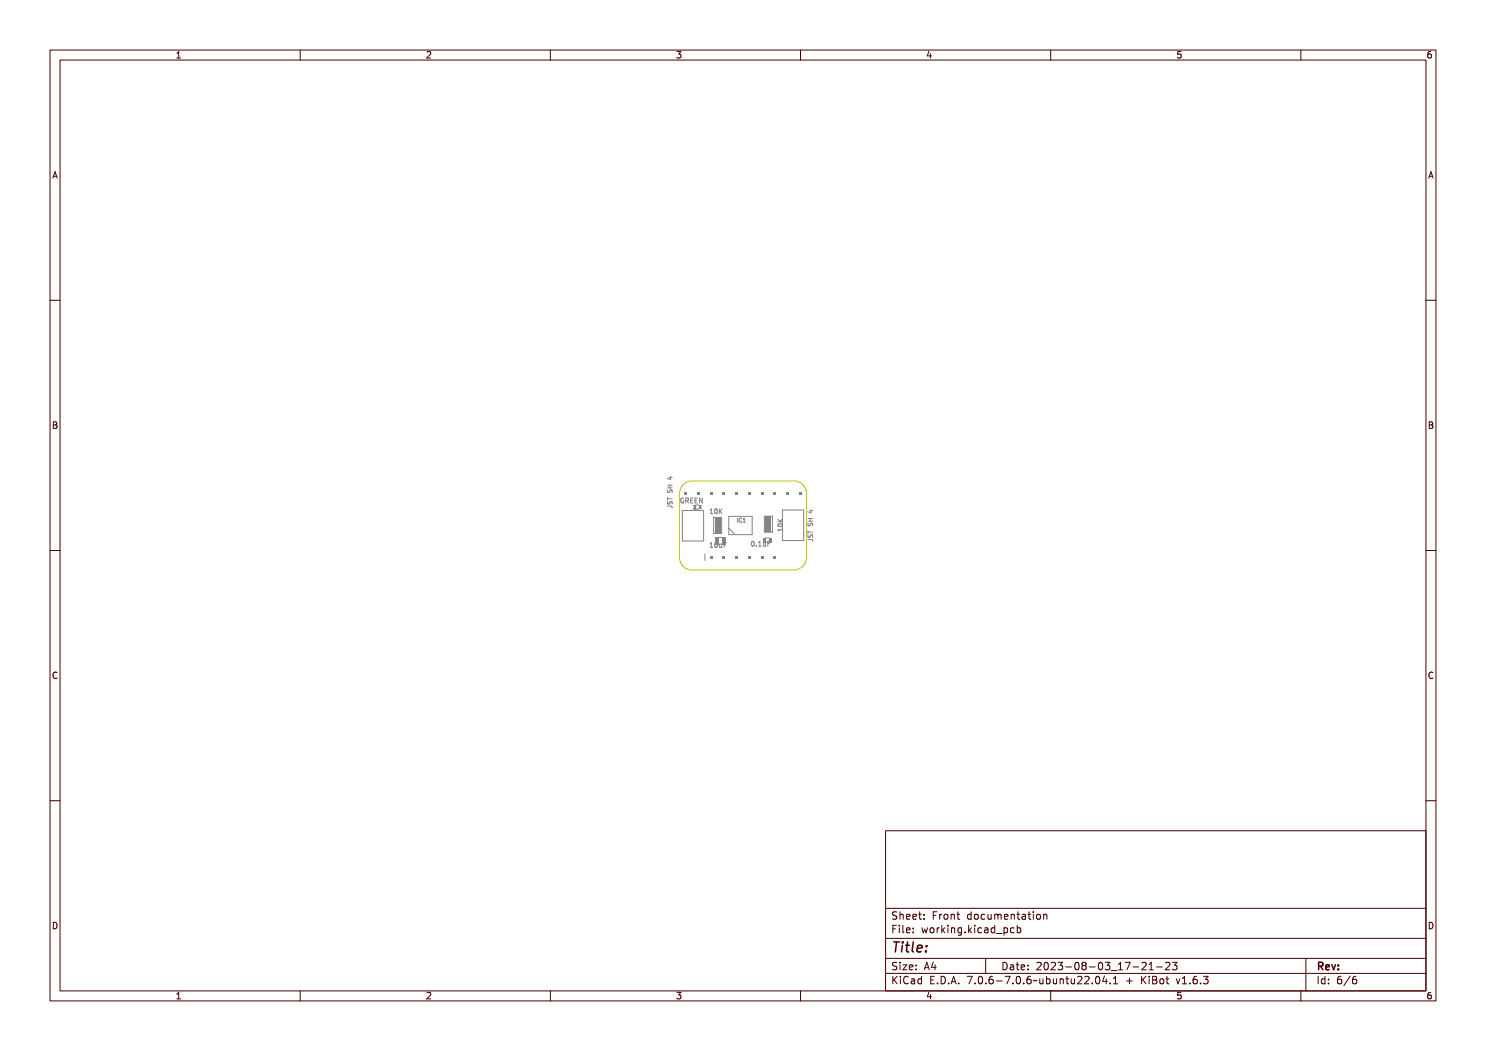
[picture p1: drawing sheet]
<svg xmlns="http://www.w3.org/2000/svg" width="297mm" height="210mm" viewBox="0 0 297 210" stroke-linecap="round" stroke-linejoin="round" font-family="sans-serif">
<defs><g id="words">
<text font-size="2.7" fill="#480000" x="178" y="190.3">Title:</text>
<g font-size="2" fill="#480000">
<text x="178" y="183.7">Sheet: Front documentation</text>
<text x="178" y="186.5">File: working.kicad_pcb</text>
<text x="178" y="193.9">Size: A4</text>
<text x="178" y="196.6">KiCad E.D.A. 7.0.6-7.0.6~ubuntu22.04.1 + KiBot v1.6.3</text>
<text x="200" y="193.9">Date: 2023-08-03_17-21-23</text>
<text x="263" y="196.6">Id: 6/6</text>
<text x="263" y="193.9">Rev:</text>
</g>
<g font-size="1.7" fill="#480000">
<text x="35" y="11.7">1</text>
<text x="85" y="11.7">2</text>
<text x="135" y="11.7">3</text>
<text x="185" y="11.7">4</text>
<text x="235" y="11.7">5</text>
<text x="285" y="11.7">6</text>
<text x="10.5" y="35.7">A</text>
<text x="285.5" y="35.7">A</text>
<text x="10.5" y="85.6">B</text>
<text x="285.5" y="85.6">B</text>
<text x="10.5" y="135.7">C</text>
<text x="285.5" y="135.7">C</text>
<text x="10.5" y="185.6">D</text>
<text x="285.5" y="185.6">D</text>
<text x="35" y="199.7">1</text>
<text x="85" y="199.7">2</text>
<text x="135" y="199.7">3</text>
<text x="185" y="199.7">4</text>
<text x="235" y="199.7">5</text>
<text x="285" y="199.7">6</text>
</g>
<g font-size="1.3" fill="#848484">
<text x="136.7" y="100.5">GREEN</text>
<text x="141.7" y="102.7">10K</text>
<text x="142.2" y="109.4">10uF</text>
<text x="150.2" y="109.2">0.1uF</text>
</g>
<text font-size="1.1" fill="#848484" x="147.3" y="104.4">IC1</text>
</g></defs>
<g fill="none" stroke="#848484" stroke-width=".2">
<path d="M133.4 99.4v.5M133.4 99.7h.9M133.4 97.5h.9M133.4 96.9h.9M133.5 97.9v.5a.39 .39 0 0 0 .5-.5l.3 .1v.4M133.6 99.5l.1 .2h.8v.2h-.8l-.1 .2zM133.6 97.3h.9v.1h-.5v.3h.5v.1h-.9v-.1h.3v-.3h-.3zM133.6 95.9h.5l.1-.2 .3 .3h-.3v.4h-.1l-.5-.4zM133.6 98.1h.1l-.1 .1a.18 .18 0 0 0 .2 .3 .17 .17 0 0 0 .1-.2 .29 .29 0 0 1 .5-.2 .29 .29 0 0 1-.1 .5l.1-.1a.22 .22 0 0 0-.2-.4 .22 .22 0 0 0-.2 .4 .29 .29 0 0 1-.4 0 .29 .29 0 0 1 0-.4zM133.7 96h.4v.3zM133.7 95.4h.6M133.9 96.9v.6"/>
<path d="M134 95.3v.5l-.6-.2M136.4 99.5a.53 .53 0 0 0-.4 .5 .53 .53 0 0 0 .4 .5M136.9 99.7l.3-.1 .2 .2a.34 .34 0 0 0-.5 .2 .34 .34 0 0 0 .4 .4l-.2-.4h.3v.5a.47 .47 0 0 1-.6-.1 .47 .47 0 0 1 .1-.7zM137.6 99.6h.2a.26 .26 0 0 1 .4 .2 .26 .26 0 0 1-.2 .3l.3 .4-.5-.4h-.1v.4h-.1zM137.7 99.7h.1a.17 .17 0 0 1 .2 .2 .17 .17 0 0 1-.1 .1h-.2zM138.4 99.6h.6v.1h-.5v.3h.4v.1h-.4v.3h.5v.1h-.6zM139.2 99.6h.5v.1h-.4v.3h.4v.1h-.4v.3h.5v.1h-.6zM139.9 99.6h.2l.3 .8v-.8h.1v.9h-.1l-.3-.7v.7h-.2zM133.4 101.1l.8 .1 .1 .3M133.5 100.2v.5a.39 .39 0 0 0 .5-.5l.3 .1v.4M133.6 101.1h.6a.26 .26 0 0 1 .3 .2 .26 .26 0 0 1-.2 .3 .21 .21 0 0 0 .1-.2 .21 .21 0 0 0-.2-.2h-.5l-.1 .2zM133.6 100.3h.1l-.1 .2a.17 .17 0 0 0 .2 .2 .17 .17 0 0 0 .1-.2 .29 .29 0 0 1 .5-.2 .29 .29 0 0 1-.1 .5l.1-.1a.21 .21 0 0 0-.2-.3 .21 .21 0 0 0-.2 .3 .29 .29 0 0 1-.4 0 .29 .29 0 0 1 0-.4z"/>
<path d="M140.9 110.7v1.3M141.8 101.8h.4v.8l.2 .1h-.5l.2-.1v-.7h-.3zM142.3 108.5h.4v.8l.2 .1h-.5l.2-.1v-.7h-.3zM142.6 101.9l.1-.1a.44 .44 0 0 1 .4 .4 .44 .44 0 0 1-.4 .5l-.1-.3zM142.8 101.9a.37 .37 0 0 1 .2 .3 .37 .37 0 0 1-.2 .4zM143.1 108.6l.1-.1a.46 .46 0 0 1 .5 .5 .46 .46 0 0 1-.5 .4l-.1-.2zM143.3 108.6a.39 .39 0 0 1 .2 .4 .39 .39 0 0 1-.2 .3zM143.3 101.8h.1v.4l.5-.4-.3 .3 .4 .6h-.2l-.3-.5-.1 .5h-.1zM143.9 108.7h.1v.5l.1 .1 .2-.1v-.5h.1v.7l-.1-.1a.23 .23 0 0 1-.3 .1 .23 .23 0 0 1-.1-.2zM144.7 108.5h.6v.1h-.5v.3h.4v.1h-.4v.4h-.1zM147.4 103.6h.5l-.2 .1v.6l.2 .1h-.5l.2-.1v-.6zM148.1 103.7l.3-.1 .1 .1a.27 .27 0 0 0-.3 .3 .27 .27 0 0 0 .3 .3v.1a.39 .39 0 0 1-.5-.2 .39 .39 0 0 1 .1-.5z"/>
<path d="M148.7 103.6h.3v.7l.2 .1h-.4l.1-.1v-.6zM150.3 108.3l.1-.1a.46 .46 0 0 1 .5 .5 .46 .46 0 0 1-.5 .5l-.1-.3zM150.5 108.3a.39 .39 0 0 1 .2 .4 .39 .39 0 0 1-.2 .4zM151.3 109h.1v.2h-.1zM151.9 108.3l.3-.1v.9l.2 .1h-.5l.2-.1v-.8l-.2 .1zM152.6 108.5h.2v.5l.1 .1 .2-.1v-.5h.1v.7l-.1-.1a.23 .23 0 0 1-.3 .1 .23 .23 0 0 1-.2-.3zM153.5 108.2h.5v.1h-.4v.3h.4v.1h-.4v.5h-.1zM155.5 104.3h.9M155.5 103.7l.5 .6M155.5 105.9h.8l.2-.2v.5l-.2-.2h-.7l.1 .2h-.1zM155.5 104.1l.4 .4 .6-.4v.1l-.5 .3 .5 .1v.2h-1v-.2h.4zM155.6 105.1a.48 .48 0 0 1 .5-.2 .48 .48 0 0 1 .3 .4 .48 .48 0 0 1-.5 .2 .48 .48 0 0 1-.3-.4z"/>
<path d="M155.6 104.8a.45 .45 0 0 1 .5-.2 .45 .45 0 0 1 .3 .5 .46 .46 0 0 1-.6 .2 .46 .46 0 0 1-.3-.5zM155.6 105.1a.41 .41 0 0 1 .7 .2 .41 .41 0 0 1-.7-.2zM156.4 101.9h4.2v6.1h-4.2zM156.4 105.6v.5M156.4 105.9h-.9l.2 .2M156.4 103.7l-.5 .4M161.5 107.8h.8l.1 .3M161.5 106.1v.5M161.5 106.3h.9M161.5 104.1h.9M161.5 103.6h.9M161.5 104.5l.1 .5a.39 .39 0 0 0 .5-.4h.3v.5"/>
<path d="M161.5 106.9l.1 .4a.39 .39 0 0 0 .5-.4h.3v.5M161.6 107.8h.6a.26 .26 0 0 1 .4 .2 .26 .26 0 0 1-.2 .3 .21 .21 0 0 0 .1-.3 .21 .21 0 0 0-.3-.1h-.5l-.1 .2zM161.6 106.1l.1 .3h.8v.1h-.8l-.1 .3zM161.6 103.9h.9v.1h-.4v.4h.4v.1h-.9v-.1h.4v-.4h-.4zM161.6 102.5h.6l.1-.1 .2 .2h-.2v.4h-.1l-.6-.3zM161.7 107h.1l-.1 .1a.18 .18 0 0 0 .2 .3 .17 .17 0 0 0 .1-.2 .29 .29 0 0 1 .5-.2 .29 .29 0 0 1-.1 .5v-.1a.21 .21 0 0 0-.1-.4 .22 .22 0 0 0-.2 .4 .29 .29 0 0 1-.4 0 .29 .29 0 0 1 0-.4zM161.7 104.7h.1l-.1 .2a.17 .17 0 0 0 .2 .2 .17 .17 0 0 0 .1-.2 .29 .29 0 0 1 .5-.1 .29 .29 0 0 1-.1 .4v-.1a.21 .21 0 0 0-.1-.3 .21 .21 0 0 0-.2 .3 .29 .29 0 0 1-.4 0 .29 .29 0 0 1 0-.4zM161.7 102.6h.5v.3zM161.8 102h.6M161.9 103.6v.5M162.1 101.9v.6l-.7-.2"/>
<circle cx="142.8" cy="102.2" r=".08"/>
<circle cx="143.4" cy="109" r=".09"/>
<circle cx="150.6" cy="108.7" r=".09"/>
<circle cx="156" cy="105.2" r=".08"/>
</g>
<g fill="#848484">
<path d="M141.9 111.1h.5v.5h-.5z" fill-rule="evenodd"/>
<path d="M144.4 111.1h.5v.5h-.5z" fill-rule="evenodd"/>
<path d="M147 111.1h.5v.5h-.5z" fill-rule="evenodd"/>
<path d="M149.5 111.1h.5v.5h-.5z" fill-rule="evenodd"/>
<path d="M152.1 111.1h.5v.5h-.5z" fill-rule="evenodd"/>
<path d="M154.6 111.1h.5v.5h-.5z" fill-rule="evenodd"/>
</g>
<path d="M152.8 103.1h1.6v3.3h-1.6z" fill="none" stroke="#848484" stroke-width=".2"/>
<path d="M153.1 103.2h1v3.1h-1z" fill-rule="evenodd" fill="#848484"/>
<g fill="none" stroke="#848484" stroke-width=".2">
<path d="M138.6 101l.2 .3-.2 .3M139 101.7h.7M140.2 101l-.3 .3 .3 .3"/>
<circle cx="138.7" cy="101.7" r=".08"/>
</g>
<g fill="#848484">
<path d="M138.5 101.6h.2v.2h-.2z" fill-rule="evenodd"/>
<path d="M138.6 101.7l.4 .1z" fill-rule="evenodd"/>
<path d="M138.8 100.9h.2v.9h-.2z" fill-rule="evenodd"/>
<path d="M139.7 101.6h.5v.2h-.5z" fill-rule="evenodd"/>
<path d="M139.7 101h.2v.6h-.2z" fill-rule="evenodd"/>
<path d="M139.9 101.5l.1 .1z" fill-rule="evenodd"/>
<path d="M139.9 101l.1 .1z" fill-rule="evenodd"/>
<path d="M138.5 100.9h.3v.2h-.3z" fill-rule="evenodd"/>
<path d="M139.7 100.9h.5v.2h-.5z" fill-rule="evenodd"/>
</g>
<path d="M153 107.5h.7" fill="none" stroke="#848484" stroke-width=".2"/>
<g fill="#848484">
<path d="M152.5 107.4h.5v1h-.5z" fill-rule="evenodd"/>
<path d="M153.7 107.4h.5v1h-.5z" fill-rule="evenodd"/>
</g>
<path d="M142.6 103.4h1.6v3.2h-1.6z" fill="none" stroke="#848484" stroke-width=".2"/>
<path d="M142.9 103.5h1v3.1h-1z" fill-rule="evenodd" fill="#848484"/>
<path d="M143.5 107.4h.8M145.7 103.2h4.6v3.6h-4.6zM145.7 105.6l1.2 1.2" fill="none" stroke="#848484" stroke-width=".2"/>
<g fill="#848484">
<path d="M142.8 107.3h.8v1.5h-.8z" fill-rule="evenodd"/>
<path d="M144.3 107.3h.7v1.5h-.7z" fill-rule="evenodd"/>
</g>
<path d="M161.2 98v1.3" fill="none" stroke="#848484" stroke-width=".2"/>
<g fill="#848484">
<path d="M159.7 98.4h.5v.5h-.5z" fill-rule="evenodd"/>
<path d="M157.1 98.4h.5v.5h-.5z" fill-rule="evenodd"/>
<path d="M154.6 98.4h.5v.5h-.5z" fill-rule="evenodd"/>
<path d="M152.1 98.4h.5v.5h-.5z" fill-rule="evenodd"/>
<path d="M149.5 98.4h.5v.5h-.5z" fill-rule="evenodd"/>
<path d="M147 98.4h.5v.5h-.5z" fill-rule="evenodd"/>
<path d="M144.4 98.4h.5v.5h-.5z" fill-rule="evenodd"/>
<path d="M141.9 98.4h.5v.5h-.5z" fill-rule="evenodd"/>
<path d="M139.4 98.4h.5v.5h-.5z" fill-rule="evenodd"/>
<path d="M136.8 98.4h.5v.5h-.5z" fill-rule="evenodd"/>
</g>
<path d="M136.4 102h4.2v6.1h-4.2z" fill="none" stroke="#848484" stroke-width=".2"/>
<path d="M136.8 96.7l1-.5 .5-.1h20.4a2.54 2.54 0 0 1 2.5 2.6v12.7a2.54 2.54 0 0 1-2.5 2.5h-20.4a2.54 2.54 0 0 1-2.5-2.5v-12.7a2.53 2.53 0 0 1 1-2z" fill="none" stroke="#c2c200" stroke-width=".2"/>
<g fill="none" stroke="#480000" stroke-width=".2">
<path d="M10 10h277v190h-277zM12 12h273v186h-273zM60 10v2M110 10v2M160 10v2M210 10v2M260 10v2M10 60h2M285 60h2M10 110h2M285 110h2M10 160h2"/>
<path d="M285 160h2M177 166h108v32h-108zM60 198v2M110 198v2M160 198v2M177 181.5h108M177 187.5h108M177 191.5h108M177 194.5h108M178.1 195.2h.2v.6l.6-.6h.3l-.6 .6 .6 .8h-.2l-.5-.7-.2 .2v.5h-.2zM178.2 185h.9v.2h-.7v.4h.6v.2h-.6v.7h-.2zM178.3 182.4l.5-.1h.2v.2a.31 .31 0 0 0-.5-.1 .31 .31 0 0 0 0 .5 .5 .5 0 0 1 .6 .6 .5 .5 0 0 1-.8 .2l-.1-.2a.34 .34 0 0 0 .4 .1 .34 .34 0 0 0 .1-.5 .47 .47 0 0 1-.5-.2 .47 .47 0 0 1 .1-.5z"/>
<path d="M178.3 192.5l.5-.1h.2v.2a.31 .31 0 0 0-.5-.1 .31 .31 0 0 0 0 .5 .5 .5 0 0 1 .6 .6 .5 .5 0 0 1-.8 .2l-.1-.2a.34 .34 0 0 0 .4 .1 .34 .34 0 0 0 .1-.5 .47 .47 0 0 1-.5-.2 .47 .47 0 0 1 .1-.5zM179.4 182.2h.2v.6a.35 .35 0 0 1 .4-.1 .35 .35 0 0 1 .2 .4v.6h-.2v-.8h-.4v.8h-.2zM179.5 185.4h.4v.9h.4v.2h-.9v-.2h.3v-.8h-.2zM179.5 192.8h.4v.9h.4v.1h-.9v-.1h.3v-.8h-.2zM179.5 195.6h.4v.9h.4v.1h-.9v-.1h.3v-.8h-.2zM179.7 184.9h.2v.3h-.2zM179.7 192.3h.2v.3h-.2zM179.7 195.1h.2v.3h-.2zM180.6 184.9h.4v1.3l.4 .1v.2l-.5-.2v-1.2h-.3zM180.6 192.8h.8l-.6 .9h.6v.1h-.8l.6-.9h-.6zM180.7 182.8l.1-.1a.49 .49 0 0 1 .5 0 .49 .49 0 0 1 .2 .5h-.8a.42 .42 0 0 0 .3 .4 .42 .42 0 0 0 .4-.1 .47 .47 0 0 1-.4 .3 .47 .47 0 0 1-.4-.3zM180.7 195.4a.4 .4 0 0 1 .4-.3 .4 .4 0 0 1 .4 .3 .56 .56 0 0 0-.8 .4 .56 .56 0 0 0 .5 .7l.3-.1a.43 .43 0 0 1-.5 .3 .43 .43 0 0 1-.4-.4v-.6z"/>
<path d="M180.8 182.9l.4-.1 .1 .3h-.6zM181.8 195.6l.3-.1a.43 .43 0 0 1 .5 .5v.6h-.1v-.1a.38 .38 0 0 1-.5 .2 .38 .38 0 0 1-.2-.5 .38 .38 0 0 1 .4-.2h.3a.35 .35 0 0 0-.3-.4 .35 .35 0 0 0-.4 .2zM181.9 182.8l.1-.1a.49 .49 0 0 1 .5 0 .49 .49 0 0 1 .2 .5h-.8a.42 .42 0 0 0 .3 .4 .42 .42 0 0 0 .5-.1 .47 .47 0 0 1-.5 .3 .47 .47 0 0 1-.4-.3zM181.9 185.5l.1-.1a.49 .49 0 0 1 .5 0 .49 .49 0 0 1 .2 .5h-.8a.42 .42 0 0 0 .3 .4 .42 .42 0 0 0 .5-.1 .47 .47 0 0 1-.5 .3 .47 .47 0 0 1-.4-.3zM181.9 192.9l.1-.1a.49 .49 0 0 1 .5 0 .49 .49 0 0 1 .2 .5h-.8a.42 .42 0 0 0 .3 .4 .42 .42 0 0 0 .5-.1 .47 .47 0 0 1-.5 .3 .47 .47 0 0 1-.4-.3zM182 196.2l.5-.1a.31 .31 0 0 1-.2 .4 .31 .31 0 0 1-.4-.1zM182 182.9l.4-.1 .1 .3h-.6zM182 185.6l.4-.1 .1 .3h-.6zM182 193l.4-.1 .1 .3h-.6zM183 195.7l.4-.2 .2 .2v-.6h.2v1.5h-.2v-.1a.42 .42 0 0 1-.5 .1 .42 .42 0 0 1-.2-.5zM183.2 195.8l.1-.1a.4 .4 0 0 1 .3 .4 .4 .4 0 0 1-.3 .4l-.2-.2zM183.2 182.3h.2v.4h.4v.1h-.4v.7l.4 .1v.1h-.4l-.1-.1-.1-.8h-.3v-.1h.3z"/>
<path d="M183.3 185.4h.2v.3h-.2zM183.3 186.2h.2v.3h-.2zM183.3 192.8h.2v.3h-.2zM183.3 193.6h.2v.2h-.2zM184.5 182.7h.2v.3h-.2zM184.5 183.5h.2v.2h-.2zM185.2 185.4h.2l.2 .8 .1-.5h.2l.2 .5 .1-.8h.2l-.2 1.1h-.2l-.2-.7-.2 .7h-.1zM185.4 195.2h.9v.2h-.7v.4h.6v.2h-.6v.5h.7v.1h-.9zM185.7 192.4h.2l.5 1.4h-.2l-.1-.3h-.5l-.1 .3h-.2zM185.8 192.6l.2 .7h-.4zM186.6 182.3h.9v.2h-.7v.4h.6v.2h-.6v.6h-.2zM186.8 185.6l.1-.1a.39 .39 0 0 1 .4 .4 .39 .39 0 0 1-.4 .4l-.1-.2z"/>
<path d="M186.9 196.4h.2v.2h-.2zM187.1 192.4h.2v.9h.2v.2h-.2v.3h-.2v-.3h-.6zM187.1 192.6v.7h-.4zM187.8 195.2a.76 .76 0 0 1 .9 .7 .76 .76 0 0 1-.9 .7zM188 195.4a.57 .57 0 0 1 .5 .5 .57 .57 0 0 1-.5 .6zM188 182.7h.2v.2v-.1a.29 .29 0 0 1 .3-.2 .29 .29 0 0 1 .3 .3 .37 .37 0 0 0-.5-.1 .37 .37 0 0 0-.1 .4v.5h-.2zM188 185.4h.2v.2v-.1a.29 .29 0 0 1 .3-.2 .29 .29 0 0 1 .3 .3 .37 .37 0 0 0-.5-.1 .37 .37 0 0 0-.1 .4v.6h-.2zM189.1 184.9h.1v.9l.5-.4h.2l-.4 .4 .5 .7h-.2l-.4-.6-.2 .1v.5h-.1zM189.2 182.9l.1-.1a.39 .39 0 0 1 .4 .4 .39 .39 0 0 1-.4 .4l-.1-.2zM189.3 196.4h.3v.2h-.3zM190.2 182.7h.2v.1a.35 .35 0 0 1 .4-.1 .35 .35 0 0 1 .3 .4v.6h-.2l-.1-.8h-.3l-.1 .8h-.2zM190.3 185.4h.4v.9h.4v.2h-.9v-.2h.4v-.8h-.3z"/>
<path d="M190.5 195.2h.3l.4 1.4h-.2l-.1-.3h-.5l-.1 .3h-.2zM190.6 184.9h.1v.3h-.1zM190.6 195.4l.2 .7h-.4zM191.4 185.4h.2v.1a.35 .35 0 0 1 .4-.1 .35 .35 0 0 1 .3 .4v.7h-.2l-.1-.9h-.3l-.1 .9h-.2zM191.7 182.3h.1v.4h.4v.1h-.4v.7l.4 .1v.1h-.4l-.1-.1v-.8h-.3v-.1h.3zM191.7 196.4h.3v.2h-.3zM192.7 185.5l.3-.2 .3 .2v-.1h.2v1a.53 .53 0 0 1-.8 .4v-.2a.36 .36 0 0 0 .4 .1 .36 .36 0 0 0 .2-.4l-.1 .1a.53 .53 0 0 1-.7-.3 .53 .53 0 0 1 .2-.6zM192.8 185.6l.1-.1a.39 .39 0 0 1 .4 .4 .39 .39 0 0 1-.4 .4l-.1-.2zM193.8 195.2h.9l-.5 1.4h-.2l.5-1.2h-.7zM193.9 182.8l.3-.2 .3 .2v-.6h.2v1.5h-.2v-.1a.42 .42 0 0 1-.6 .1 .42 .42 0 0 1-.1-.5zM194.1 182.8a.4 .4 0 0 1 .4 .4 .4 .4 0 0 1-.4 .4l-.2-.4zM194.1 186.2h.3v.3h-.3z"/>
<path d="M195.1 184.9h.2v.9l.4-.4h.3l-.5 .4 .5 .7h-.2l-.4-.6-.1 .1v.5h-.2zM195.2 182.9l.1-.1a.39 .39 0 0 1 .4 .4 .39 .39 0 0 1-.4 .4l-.1-.2zM195.3 196.4h.3v.2h-.3zM196.3 185.4h.5v.9h.3v.2h-.9v-.2h.4v-.8h-.3zM196.3 195.4a.57 .57 0 0 1 .7 0 .57 .57 0 0 1 .1 .8 .5 .5 0 0 1-.6 .5 .5 .5 0 0 1-.3-.8zM196.4 182.8a.39 .39 0 0 1 .4-.2 .39 .39 0 0 1 .3 .3 .4 .4 0 0 0-.6 0 .4 .4 0 0 0 0 .6 .4 .4 0 0 0 .6 0 .45 .45 0 0 1-.6 .3 .45 .45 0 0 1-.3-.6zM196.5 195.4a.61 .61 0 0 1 .4 1l-.1 .1a.61 .61 0 0 1-.4-1zM196.6 184.9h.2v.3h-.2zM197 191.5v3M197.4 182.7h.2v.8l.2 .1 .3-.2v-.7h.2v1h-.2v-.1a.35 .35 0 0 1-.4 .2 .35 .35 0 0 1-.3-.5zM197.6 185.5a.39 .39 0 0 1 .4-.2 .39 .39 0 0 1 .3 .3 .4 .4 0 0 0-.6 0 .4 .4 0 0 0 0 .6 .4 .4 0 0 0 .6 0 .45 .45 0 0 1-.6 .3 .45 .45 0 0 1-.3-.6zM197.7 196.4h.3v.2h-.3z"/>
<path d="M198.6 182.7l.5 .1 .3-.1 .2 1h-.2l-.1-.9-.2 .1v.8h-.1l-.2-.9-.1 .9h-.1zM198.7 185.4l.2-.1a.43 .43 0 0 1 .6 .5v.7h-.2v-.2a.38 .38 0 0 1-.5 .2 .38 .38 0 0 1-.2-.5 .38 .38 0 0 1 .5-.2h.2a.35 .35 0 0 0-.3-.4 .35 .35 0 0 0-.3 .2zM198.7 195.4a.38 .38 0 0 1 .4-.3 .38 .38 0 0 1 .3 .3 .43 .43 0 0 0-.5 0 .43 .43 0 0 0-.1 .5 .46 .46 0 0 1 .7 .1 .46 .46 0 0 1-.2 .6 .46 .46 0 0 1-.7-.2zM198.8 186l.5-.1a.31 .31 0 0 1-.1 .4 .31 .31 0 0 1-.4-.1zM199.9 185.5l.3-.2 .3 .2v-.6h.2v1.6h-.2v-.2a.42 .42 0 0 1-.5 .1 .42 .42 0 0 1-.2-.5zM199.9 182.8l.2-.1a.49 .49 0 0 1 .5 0 .49 .49 0 0 1 .1 .5h-.7a.42 .42 0 0 0 .2 .4 .42 .42 0 0 0 .5-.1 .47 .47 0 0 1-.4 .3 .47 .47 0 0 1-.5-.3zM200 196h.5v.2h-.5zM200 185.6l.1-.1a.39 .39 0 0 1 .4 .4 .39 .39 0 0 1-.4 .4l-.1-.2zM200.1 182.9l.3-.1 .2 .3h-.6zM200.1 192.4a.76 .76 0 0 1 1 .7 .76 .76 0 0 1-1 .7zM200.3 192.6a.57 .57 0 0 1 .6 .5 .57 .57 0 0 1-.6 .6zM200.9 186.8l1.2 .1z"/>
<path d="M201 195.2h.9l-.5 1.4h-.2l.5-1.2h-.7zM201.1 182.7h.1v.1a.35 .35 0 0 1 .5-.1 .35 .35 0 0 1 .2 .4v.6h-.2v-.8h-.4l-.1 .8h-.1zM201.4 192.8l.3-.1a.43 .43 0 0 1 .5 .5v.6h-.1v-.1a.38 .38 0 0 1-.5 .2 .38 .38 0 0 1-.2-.5 .38 .38 0 0 1 .4-.2h.3a.35 .35 0 0 0-.3-.4 .35 .35 0 0 0-.4 .2zM201.6 193.4l.5-.1a.31 .31 0 0 1-.2 .4 .31 .31 0 0 1-.4-.1zM202.2 185.4h.2v.1a.53 .53 0 0 1 .8 .3 .53 .53 0 0 1-.6 .7l-.2-.2v.6h-.2zM202.5 182.3h.2v.4h.4v.1h-.4v.7l.4 .1v.1h-.4l-.2-.1v-.8h-.3v-.1h.3zM202.5 185.6l.1-.1a.4 .4 0 0 1 .4 .4 .4 .4 0 0 1-.4 .4l-.2-.2zM202.5 196.4h.3v.2h-.3zM202.8 192.4h.2v.4h.4v.1h-.4v.7l.4 .1v.1h-.4l-.2-.1v-.8h-.3v-.1h.3zM203.5 182.7l.3-.1a.43 .43 0 0 1 .5 .5v.6h-.2v-.1a.38 .38 0 0 1-.5 .2 .38 .38 0 0 1-.2-.5 .38 .38 0 0 1 .5-.2h.2a.35 .35 0 0 0-.2-.4 .35 .35 0 0 0-.4 .2zM203.5 195.4a.57 .57 0 0 1 .8 0 .57 .57 0 0 1 0 .8 .5 .5 0 0 1-.6 .5 .5 .5 0 0 1-.3-.8zM203.6 185.5a.39 .39 0 0 1 .4-.2 .39 .39 0 0 1 .3 .3 .4 .4 0 0 0-.5 0 .4 .4 0 0 0 0 .6 .4 .4 0 0 0 .5 0 .45 .45 0 0 1-.6 .3 .45 .45 0 0 1-.2-.6z"/>
<path d="M203.7 183.3l.4-.1a.31 .31 0 0 1-.1 .4 .31 .31 0 0 1-.4-.1zM203.7 195.4a.61 .61 0 0 1 .4 1l-.1 .1a.61 .61 0 0 1-.3-1zM203.9 192.9l.1-.1a.49 .49 0 0 1 .5 0 .49 .49 0 0 1 .2 .5h-.8a.42 .42 0 0 0 .3 .4 .42 .42 0 0 0 .5-.1 .47 .47 0 0 1-.5 .3 .47 .47 0 0 1-.4-.3zM204 193l.4-.1 .1 .3h-.6zM204.7 184.9h.1v.6a.53 .53 0 0 1 .8 .3 .53 .53 0 0 1-.6 .7l-.2-.2v.2h-.1zM204.9 182.3h.2v.4h.4v.1h-.4v.7l.4 .1v.1h-.4l-.2-.1v-.8h-.3v-.1h.3zM204.9 185.6l.1-.1a.39 .39 0 0 1 .4 .4 .39 .39 0 0 1-.4 .4l-.1-.2zM204.9 196.4h.3v.2h-.3zM205.3 192.8h.2v.3h-.2zM205.3 193.6h.2v.2h-.2zM205.9 182.7h.5v.9h.3v.1h-.9v-.1h.4v-.8h-.3zM205.9 195.4a.38 .38 0 0 1 .4-.3 .38 .38 0 0 1 .3 .3 .43 .43 0 0 0-.5 0 .43 .43 0 0 0-.1 .5 .46 .46 0 0 1 .7 .1 .46 .46 0 0 1-.2 .6 .46 .46 0 0 1-.6-.2z"/>
<path d="M206.2 182.2h.2v.3h-.2zM207 196l1-.1a.49 .49 0 0 1-.8 .1l-.2 .2zM207.3 182.9l.1-.1a.39 .39 0 0 1 .4 .4 .39 .39 0 0 1-.4 .4l-.2-.2zM207.4 192.5a.53 .53 0 0 1 .8 .1 .53 .53 0 0 1-.3 .7l-.3 .4h.7v.1h-.9l.3-.5a.4 .4 0 0 0 .3-.4 .4 .4 0 0 0-.3-.4l-.3 .2zM208.3 182.7h.1v.1a.35 .35 0 0 1 .5-.1 .35 .35 0 0 1 .2 .4v.6h-.2v-.8h-.4l-.1 .8h-.1zM208.3 195.6h.1l.1 .8 .2 .1 .2-.2v-.7h.2v1h-.2v-.1a.35 .35 0 0 1-.4 .2 .35 .35 0 0 1-.2-.5zM208.7 192.6a.57 .57 0 0 1 .7 0 .57 .57 0 0 1 .1 .8 .5 .5 0 0 1-.6 .5 .5 .5 0 0 1-.3-.8zM208.9 192.6a.61 .61 0 0 1 .3 1l-.1 .1a.61 .61 0 0 1-.3-1zM209.5 195.1h.2v.6a.53 .53 0 0 1 .7 .3 .53 .53 0 0 1-.6 .7l-.1-.2v.1h-.2zM209.7 195.8l.1-.1a.4 .4 0 0 1 .4 .4 .4 .4 0 0 1-.4 .4l-.1-.2zM209.8 192.5a.53 .53 0 0 1 .8 .1 .53 .53 0 0 1-.3 .7l-.3 .4h.7v.1h-.9l.3-.5a.4 .4 0 0 0 .3-.4 .4 .4 0 0 0-.3-.4l-.3 .2zM210 198v2"/>
<path d="M210.7 195.6h.2v.8l.2 .1 .2-.2v-.7h.2v1h-.2v-.1a.35 .35 0 0 1-.4 .2 .35 .35 0 0 1-.2-.5zM211 192.4a.46 .46 0 0 1 .6 0 .46 .46 0 0 1 .1 .6l-.1 .1a.47 .47 0 0 1 .2 .7 .47 .47 0 0 1-.7 0l-.1-.2a.35 .35 0 0 0 .5 .1 .35 .35 0 0 0 0-.5h-.3v-.2a.29 .29 0 0 0 .4-.1 .29 .29 0 0 0-.1-.4 .29 .29 0 0 0-.4 .1h-.1zM211.9 195.6h.2v.1a.35 .35 0 0 1 .4-.1 .35 .35 0 0 1 .2 .4v.6h-.2v-.8h-.4v.8h-.2zM212.4 193.2h.5v.2h-.5zM213.3 195.2h.2v.4h.4v.1h-.4v.7l.4 .1v.1h-.4l-.2-.1v-.8h-.3v-.1h.3zM213.5 192.6a.57 .57 0 0 1 .7 0 .57 .57 0 0 1 .1 .8 .5 .5 0 0 1-.6 .5 .5 .5 0 0 1-.3-.8zM213.7 192.6a.61 .61 0 0 1 .3 1v.1a.61 .61 0 0 1-.4-1zM214.3 195.6h.2v.8l.2 .1 .2-.2v-.7h.2v1h-.2v-.1a.35 .35 0 0 1-.4 .2 .35 .35 0 0 1-.2-.5zM214.7 192.5a.41 .41 0 0 1 .7-.1 .41 .41 0 0 1-.2 .7 .42 .42 0 0 1 .2 .6 .42 .42 0 0 1-.7 0 .42 .42 0 0 1 .2-.6l-.3-.2zM215.5 195.3a.53 .53 0 0 1 .8 .1 .53 .53 0 0 1-.3 .7l-.3 .4h.6v.1h-.9l.4-.5a.4 .4 0 0 0 .3-.4 .4 .4 0 0 0-.3-.4l-.3 .2zM216 193.2h.5v.2h-.5zM216.7 195.3a.53 .53 0 0 1 .8 .1 .53 .53 0 0 1-.3 .7l-.3 .4h.6v.1h-.9l.4-.5a.4 .4 0 0 0 .3-.4 .4 .4 0 0 0-.3-.4l-.3 .2z"/>
<path d="M217.1 192.6a.57 .57 0 0 1 .7 0 .57 .57 0 0 1 .1 .8 .5 .5 0 0 1-.6 .5 .5 .5 0 0 1-.3-.8zM217.3 192.6a.61 .61 0 0 1 .3 1v.1a.61 .61 0 0 1-.4-1zM218.2 196.4h.2v.2h-.2zM218.2 192.4a.46 .46 0 0 1 .6 0 .46 .46 0 0 1 .1 .6l-.1 .1a.47 .47 0 0 1 .2 .7 .47 .47 0 0 1-.7 0l-.1-.2a.35 .35 0 0 0 .5 .1 .35 .35 0 0 0 0-.5h-.3v-.2a.29 .29 0 0 0 .4-.1 .29 .29 0 0 0-.1-.4 .29 .29 0 0 0-.4 .1h-.1zM219.2 195.4a.57 .57 0 0 1 .7 0 .57 .57 0 0 1 .1 .8 .5 .5 0 0 1-.7 .5 .5 .5 0 0 1-.3-.8zM219.2 194.2l1.3 .1zM219.4 195.4a.61 .61 0 0 1 .3 1l-.1 .1a.61 .61 0 0 1-.3-1zM220.7 192.5l.5-.1v1.3h.3v.1h-.8v-.1h.3v-1.1h-.3zM220.8 195.2h.2v.9h.2v.2h-.2v.3h-.2v-.3h-.6zM220.8 195.4v.7h-.4zM221.8 196.4h.2v.2h-.2zM221.8 192.4h.9l-.5 1.4h-.2l.5-1.2h-.7z"/>
<path d="M222.8 195.3l.5-.1v1.3h.3v.1h-.8v-.1h.3v-1.1h-.3zM223.2 193.2h.5v.2h-.5zM224.2 192.5a.53 .53 0 0 1 .8 .1 .53 .53 0 0 1-.3 .7l-.3 .4h.7v.1h-.9l.3-.5a.4 .4 0 0 0 .4-.4 .4 .4 0 0 0-.4-.4l-.3 .2zM225.4 195.5h.2v.4h.4v.2h-.4v.4h-.2v-.4h-.4v-.2h.4zM225.5 192.5l.5-.1v1.3h.3v.1h-.8v-.1h.3v-1.1h-.3zM226.8 193.2h.5v.2h-.5zM227.5 195.2h.2v.6l.6-.6h.2l-.6 .6 .6 .8h-.2l-.5-.7-.1 .2v.5h-.2zM227.8 192.5a.53 .53 0 0 1 .8 .1 .53 .53 0 0 1-.2 .7l-.4 .4h.7v.1h-.9l.3-.5a.4 .4 0 0 0 .4-.4 .4 .4 0 0 0-.4-.4l-.3 .2zM228.8 195.6h.4v.9h.4v.1h-.9v-.1h.4v-.8h-.3zM229.1 192.4a.46 .46 0 0 1 .6 0 .46 .46 0 0 1 0 .6l-.1 .1a.47 .47 0 0 1 .2 .7 .47 .47 0 0 1-.7 0l-.1-.2a.35 .35 0 0 0 .5 .1 .35 .35 0 0 0 0-.5h-.2v-.2a.29 .29 0 0 0 .4-.1 .29 .29 0 0 0-.2-.4 .29 .29 0 0 0-.3 .1h-.1zM229.1 195.1h.1v.3h-.1zM229.9 195.2h.4a.35 .35 0 0 1 .5 .2 .35 .35 0 0 1-.3 .5 .41 .41 0 0 1 .3 .5 .41 .41 0 0 1-.5 .2h-.4z"/>
<path d="M230.1 196h.2a.27 .27 0 0 1 .3 .2 .27 .27 0 0 1-.3 .3h-.2zM230.1 195.4h.2a.23 .23 0 0 1 .3 .2 .23 .23 0 0 1-.3 .2h-.2zM231.2 193.2h1.1M231.3 195.8l.1-.1a.39 .39 0 0 1 .4 .4 .39 .39 0 0 1-.4 .4l-.1-.2zM232.6 195.2h.1v.4h.4v.1h-.4l.1 .7 .3 .1v.1h-.3l-.2-.1v-.8h-.3v-.1h.3zM233 192.4l.5-.1 .3 .4-.9 1.1h.9M234.3 192.3h.9l-.5 .6 .5 .1v.6l-.2 .2-.7-.2M234.6 195.6h.2l.3 .9 .4-.9h.2l-.4 1h-.3zM236 195.3l.5-.1v1.3h.3v.1h-.8v-.1h.3v-1.1h-.3zM237.4 196.4h.3v.2h-.3zM238.4 195.4a.38 .38 0 0 1 .4-.3 .38 .38 0 0 1 .3 .3 .43 .43 0 0 0-.5 0 .43 .43 0 0 0-.1 .5 .46 .46 0 0 1 .7 .1 .46 .46 0 0 1-.2 .6 .46 .46 0 0 1-.7-.2zM239.8 196.4h.3v.2h-.3z"/>
<path d="M240.7 195.2a.46 .46 0 0 1 .6 0 .46 .46 0 0 1 .1 .6l-.1 .1a.47 .47 0 0 1 .2 .7 .47 .47 0 0 1-.7 0l-.1-.2a.35 .35 0 0 0 .5 .1 .35 .35 0 0 0 0-.5l-.3-.1v-.1a.29 .29 0 0 0 .4-.1 .29 .29 0 0 0-.1-.4 .29 .29 0 0 0-.4 .1h-.1zM260 198v2M261 191.5v6.5M263.2 195.2h.8v.2h-.3v1.1h.3v.1h-.8v-.1h.3v-1.1h-.3zM264.4 195.7l.3-.2 .3 .2v-.6h.2v1.5h-.2v-.1a.42 .42 0 0 1-.5 .1 .42 .42 0 0 1-.2-.5zM264.6 195.8l.1-.1a.4 .4 0 0 1 .3 .4 .4 .4 0 0 1-.3 .4l-.2-.2zM265.9 195.6h.2v.3h-.2zM265.9 196.4h.2v.2h-.2zM268.1 195.4a.38 .38 0 0 1 .3-.3 .38 .38 0 0 1 .4 .3 .43 .43 0 0 0-.5 0 .43 .43 0 0 0-.2 .5 .46 .46 0 0 1 .7 .1 .46 .46 0 0 1-.2 .6 .46 .46 0 0 1-.6-.2zM269.9 195.2h.2l-.8 1.6h-.2zM270.5 195.4a.38 .38 0 0 1 .4-.3 .38 .38 0 0 1 .3 .3 .43 .43 0 0 0-.5 0 .43 .43 0 0 0-.2 .5 .46 .46 0 0 1 .7 .1 .46 .46 0 0 1-.2 .6 .46 .46 0 0 1-.6-.2z"/>
<circle cx="187" cy="185.9" r=".53"/>
<circle cx="189.4" cy="183.2" r=".53"/>
<circle cx="195.4" cy="183.2" r=".53"/>
<circle cx="196.7" cy="195.9" r=".13"/>
<circle cx="199.1" cy="196.2" r=".32"/>
<circle cx="203.9" cy="195.9" r=".13"/>
<circle cx="206.3" cy="196.2" r=".32"/>
<circle cx="207.4" cy="183.2" r=".53"/>
<circle cx="209" cy="193.1" r=".13"/>
<circle cx="213.8" cy="193.1" r=".13"/>
<circle cx="215" cy="193.4" r=".29"/>
<circle cx="215" cy="192.8" r=".25"/>
<circle cx="217.4" cy="193.1" r=".13"/>
<circle cx="219.5" cy="195.9" r=".13"/>
<circle cx="231.5" cy="196.1" r=".53"/>
<circle cx="238.8" cy="196.2" r=".32"/>
<circle cx="268.5" cy="196.2" r=".32"/>
<circle cx="270.9" cy="196.2" r=".32"/>
</g>
<g fill="none" stroke="#480000" stroke-width=".3">
<path d="M178.1 188.4h1.4v.2h-.6v1.7h-.2v-1.7h-.6zM179.9 188.8h.7v1.3h.4v.2h-1.2v-.2h.5v-1.1h-.4zM180.3 188.3h.3v.3h-.3zM181.8 188.4h.2v.4h.6v.2h-.6v1l.6 .1v.2a.55 .55 0 0 1-.8-.5v-.8h-.4v-.2h.4zM183 188.3h.6l.1 1.6 .1 .2h.4v.2a.54 .54 0 0 1-.8-.5v-1.4h-.4zM184.8 189a.65 .65 0 0 1 .8-.1 .65 .65 0 0 1 .3 .7h-1.1a.56 .56 0 0 0 .4 .5 .56 .56 0 0 0 .6-.1v.2a.81 .81 0 0 1-1.1-.1 .81 .81 0 0 1 .1-1.1zM185 189.1l.4-.1 .2 .4h-.8zM186.7 188.9h.3v.4h-.3zM186.7 189.9h.3v.4h-.3zM263.1 192.4a.73 .73 0 0 1 .9 .2v.3l-.3 .3 .5 .6h-.2l-.3-.4-.2-.2h-.2v.6h-.2zM263.3 192.6h.2a.26 .26 0 0 1 .3 .2 .26 .26 0 0 1-.2 .3h-.3zM264.5 192.9l.1-.1a.49 .49 0 0 1 .5 0 .49 .49 0 0 1 .2 .5h-.8a.42 .42 0 0 0 .3 .4 .42 .42 0 0 0 .4-.1 .47 .47 0 0 1-.4 .3 .47 .47 0 0 1-.4-.3z"/>
<path d="M264.6 193l.3-.1 .2 .3h-.6zM265.5 192.8h.2l.3 .9 .3-.9h.2l-.4 1h-.2zM267.1 192.8h.2v.3h-.2zM267.1 193.6h.2v.2h-.2z"/>
</g>
<use href="#words"/>
</svg>
